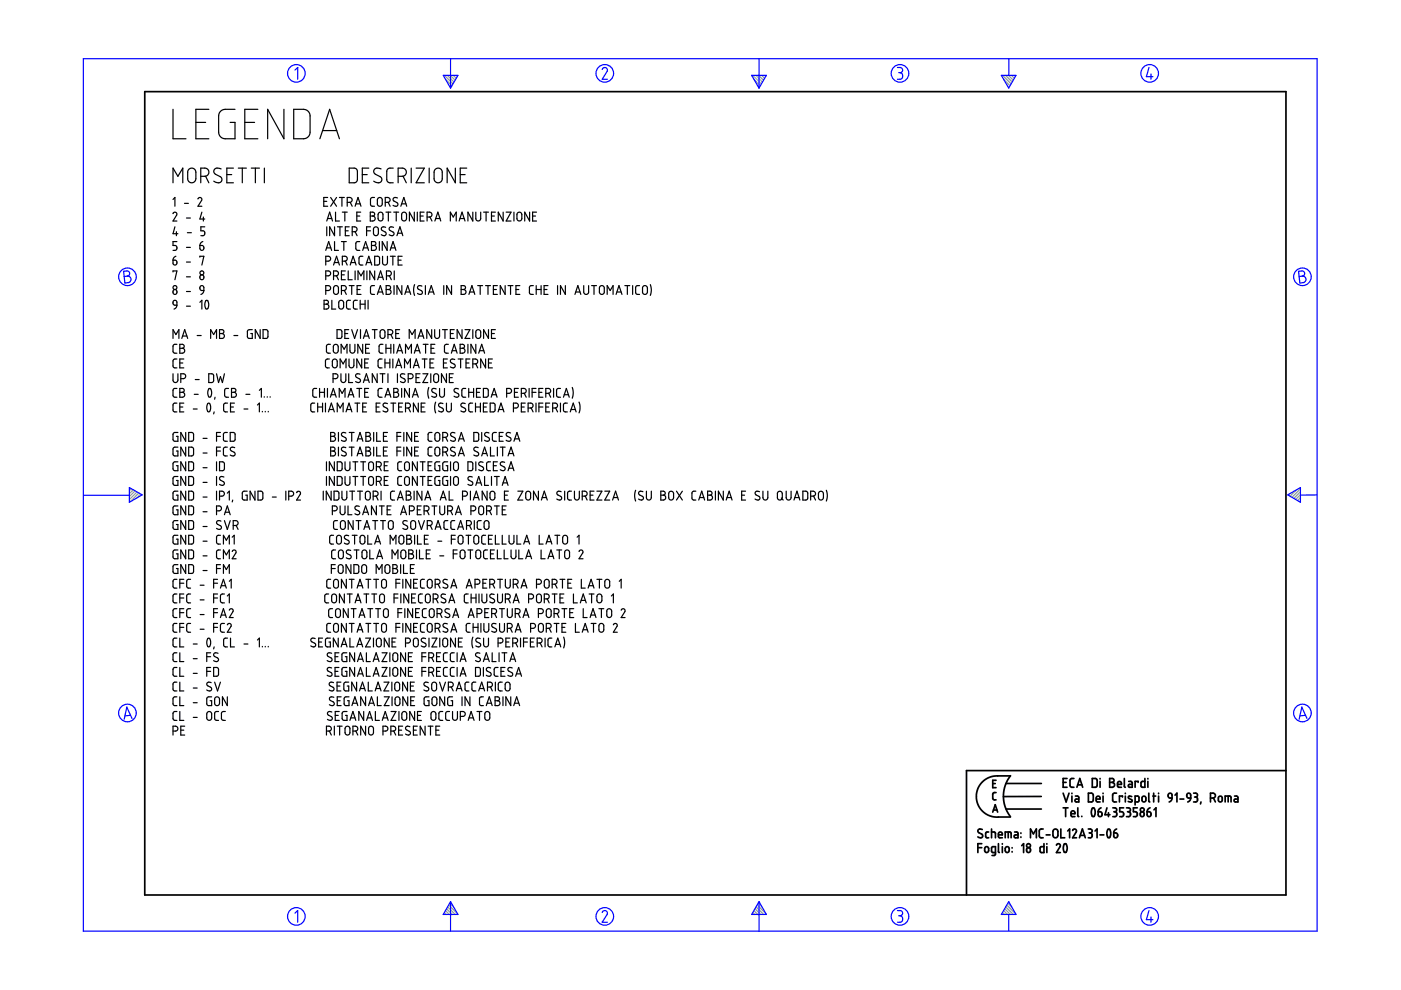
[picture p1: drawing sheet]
<svg xmlns="http://www.w3.org/2000/svg" width="297mm" height="210mm" viewBox="0 0 297 210" stroke-linecap="round" stroke-linejoin="round" font-family="sans-serif">
<g fill="none" stroke="#6c9" stroke-width=".25">
<path d="M94.2 16l1.8 1.8M94.5 16.8l1.3 1.4M94.8 16l1.5 1.4M95.3 18.3l.3 .3M95.5 16l1 1M96.1 16l.6 .6M96.7 16l.3 .2M159.6 16l1.8 1.8M159.9 16.8l1.3 1.4M160.3 16l1.4 1.4M160.7 18.3l.3 .3M160.9 16l1 1"/>
<path d="M161.5 16l.6 .6M162.1 16l.2 .2M212.6 16l1.8 1.8M212.8 16.8l1.3 1.4M213.2 16l1.4 1.4M213.7 18.3l.2 .3M213.8 16l1 1M214.4 16l.7 .6M215.1 16l.2 .2M27.5 103.4h-.1M27.9 103.6l-.5 .4M28.3 103.8l-.9 .9"/>
<path d="M28.7 104.1l-1.3 1.2M29 104.3l-1.6 1.6M29.4 104.5l-1.8 1.9M29.8 104.8l-.8 .8M273.4 104.7l-.3 .3M274.9 103.9l-1.4 1.3M275.7 103.6l-1.8 1.9M275.7 106.1l-.2 .3M275.7 105.5l-.6 .6M275.7 104.9l-1 1M275.7 104.2l-1.4 1.5M94 193.8v.1"/>
<path d="M94.2 193.5l.4 .4M94.4 193.1l.9 .8M94.7 192.7l1.2 1.2M94.9 192.3l1.6 1.6M95.1 191.9l1.9 1.9M95.4 191.5l.8 .8M159.4 193.8v.1M159.6 193.5l.4 .4M159.9 193.1l.8 .8M160.1 192.7l1.2 1.2M160.3 192.3l1.6 1.6M160.5 191.9l1.9 1.9"/>
<path d="M160.8 191.5l.8 .8M212.3 193.8v.1M212.6 193.5l.4 .4M212.8 193.1l.8 .8M213 192.7l1.2 1.2M213.2 192.3l1.6 1.6M213.5 191.9l1.8 1.9M213.7 191.5l.8 .8"/>
</g>
<g fill="none" stroke="#00f" stroke-width=".25">
<path d="M17.7 12.4h261.6v185h-261.6zM62.5 14.9l.6-.6v2.5M94 16h3.1l-1.6 2.7zM95.5 12.4v6.3M127.7 14.7l.5-.4 .5 .3v.5l-1 1.7h1.1M159.4 16h3.1l-1.6 2.7zM160.9 12.4v6.3M190.3 14.3h.7l.3 .3v.6l-.5 .2M190.5 15.4h.3M190.8 15.4l.5 .3v.7l-.3 .4h-.7M212.3 16h3.1l-1.5 2.7zM213.9 12.5v3.5"/>
<path d="M243.6 14.3l-.5 2h1.4M244 15.7v1.1M26.2 57.5l.9-.1 .3 .3 .1 .5-.5 .3 .5 .2 .3 .4-.1 .3-.3 .5-.9 .1zM27 58.5l-.7 .1M275.3 57.5l.9-.1 .3 .3 .1 .5-.5 .3 .5 .2 .3 .4-.1 .4-.2 .3-1 .2zM276.1 58.5l-.7 .1M17.8 105h9.6M27.4 103.4l2.7 1.5-2.7 1.6zM273 104.9l2.7-1.5v3.1zM279.3 104.9l-3.6 .1M27.7 151.7l-1.2 .1M28 152.3l-1.1-2.4-.6 2.6"/>
<path d="M276.8 151.7l-1.2 .1M277.1 152.3l-1.1-2.4-.6 2.6M62.5 193.6l.6-.5v2.4M95.5 191.2v6.2M95.5 191.2l1.6 2.7h-3.1zM127.7 193.5l.1-.3 .5-.1 .5 .4-.1 .4-1 1.6h1.1M160.9 191.2v6.2M160.9 191.2l1.6 2.7h-3.1zM190.3 193.1h.6l.4 .2v.5l-.5 .4M190.5 194.2h.3M190.8 194.2l.5 .3v.7l-.4 .3h-.6M213.9 191.2l1.5 2.7h-3.1z"/>
<path d="M213.9 193.9v3.5M243.6 193.1l-.5 1.9h1.4M244 194.4v1.1"/>
<circle cx="62.8" cy="15.6" r="1.87"/>
<circle cx="128.2" cy="15.6" r="1.87"/>
<circle cx="190.8" cy="15.6" r="1.87"/>
<circle cx="243.8" cy="15.6" r="1.87"/>
<circle cx="27" cy="58.7" r="1.87"/>
<circle cx="276.1" cy="58.7" r="1.87"/>
<circle cx="27" cy="151.2" r="1.87"/>
<circle cx="276.1" cy="151.2" r="1.87"/>
<circle cx="62.8" cy="194.3" r="1.87"/>
<circle cx="128.2" cy="194.3" r="1.87"/>
<circle cx="190.8" cy="194.3" r="1.87"/>
<circle cx="243.8" cy="194.3" r="1.87"/>
</g>
<g fill="none" stroke="#000" stroke-width=".36">
<path d="M30.7 19.4h241.9v170.4h-241.9zM207.3 179.7h.9M208.2 178.9h-.9v1.9M208.3 175.9l-.7-.1-.3 .5 1 .7v.4l-.2 .2-.8-.2M208.9 179.6l.4-.1 .3 .3v.7l-.3 .2h-.3l-.2-.2zM209.6 176.4h-.4l-.2 .3v.8l.2 .1h.4M210.2 176.4l.8 .1 .1 1.1M210.2 175.8v1.8M210.5 166.1h.5M210.5 172.2l.5-1.6 .5 1.6M210.6 171.7h.8M211.2 168h-.4l-.3 .3v1.1l.7 .2"/>
<path d="M211.2 165.4h-.7v1.6h.7M211.7 177h.8l-.1-.5-.4-.1-.2 .2-.1 .8 .2 .2h.6M211.7 178.9v1.7l.2 .2M212.5 178.9v.1M212.5 179.5v1.3M213.1 177.6v-1.2h1.1l.2 .2v1M213.3 179.6l.4-.1 .3 .3v.7l-.3 .2h-.3l-.3-.2zM213.3 166.1h7.5M213.3 171.5h7.5M213.8 176.4v1.2M214.2 164.5h-3.5l-.9 .3-.9 .5-.7 .6-.7 .9-.4 1-.1 1.1 .1 1.1 .4 .9 .7 1 .8 .6 .8 .5 .9 .2h3.5M214.2 164.5l-1 1.7-.5 2.2 .1 1.3 .3 1.3 1.1 2.1"/>
<path d="M214.6 179.7v.1M215.1 176.4h.5l.2 .3v.9h-.5a.31 .31 0 0 1-.3-.3 .31 .31 0 0 1 .3-.3h.5M216.5 176.6v.1M216.5 177.4v.1M216.6 179.3l.4-.4v1.9M217.7 179.9l.3-.2 .4 .2 .1 .5-.1 .2-.4 .2-.3-.2zM218.5 177.6v-1.8l.6 1 .6-1v1.8M220.8 168.9h-8.1M221.2 175.8h-.6l-.3 .3 .1 1.3 .2 .2h.6M221.3 178.9v1.9l-.6-.1-.2-.2v-.8l.2-.2h.6M221.8 177h.8M222 178.9v.1"/>
<path d="M222 179.5v1.3M223.4 176l.4-.2 .4 .2 .1 1.1-.3 .5h-.4l-.3-.3-.1-1zM224 179.2l.4-.3 .4 .2v.3l-.8 1.4h.8M224.9 175.8v1.8h.8M225.4 165.9h.6M225.4 168.2l.6 1.8 .7-1.8M225.4 171.3h1M225.6 179a.56 .56 0 0 1 .7 .7l-.1 .7a.36 .36 0 0 1-.5 .3 .36 .36 0 0 1-.2-.5l-.1-.6zM225.9 171.3v1.8M226.2 165.1h-.8v1.8h.8M226.4 176.2l.4-.4v1.8M227.1 172.5h.8l-.1-.5-.4-.1-.3 .2v.8l.2 .2h.6"/>
<path d="M227.3 168.2v.1M227.3 168.8v1.2M227.4 176.1a.4 .4 0 0 1 .3-.3 .4 .4 0 0 1 .5 .2v.3l-.8 1.3h.8M227.7 165.1h-.6l-.2 .3v1.4l.3 .1h.5M228 168.8h.5l.2 .2v1h-.5a.31 .31 0 0 1-.3-.3 .31 .31 0 0 1 .3-.3h.5M228.3 166.9l.6-1.8 .7 1.8M228.5 166.4h.9M228.5 171.3v1.7l.2 .1M228.9 177.6l.6-1.8 .6 1.8M229 177.1h.9M229.4 173.1h.1M230.7 175.8h.6l.2 .2v.4l-.4 .2"/>
<path d="M230.8 168.2h.7l.3 .3v1.2l-.3 .3h-.7zM230.9 176.6h.2M231.1 176.6l.4 .2v.6l-.2 .2h-.6M231.6 165.1h.7l.3 .2v1.3l-.2 .3h-.8zM231.6 171.4a.53 .53 0 0 1 .5 .2 .53 .53 0 0 1 .1 .5l-.1 .7a.34 .34 0 0 1-.4 .3 .34 .34 0 0 1-.3-.4v-.6zM232.2 176.2l.4-.4v1.8M232.4 169.4h.8v-.3l-.2-.3-.5 .1-.1 .9 .2 .2h.6M232.8 172.1h.6l.2 .2 .1 .5-.2 .3h-.3l-.3-.1zM233.2 177h.8M233.2 165.1v.1M233.2 165.7v1.2M233.4 171.3l-.4 .3-.2 .5"/>
<path d="M233.9 168.2v.1M233.9 168.8v1.2M234.7 171.3l-.4 1.4h1M234.9 175.9a.53 .53 0 0 1 .5 .1 .53 .53 0 0 1 .1 .6l-.1 .7a.35 .35 0 0 1-.4 .3 .35 .35 0 0 1-.3-.5v-.6zM235 172.3v.8M235.3 165.1h.6l.3 .3-.1 .4-.3 .1 .4 .1 .1 .3-.1 .4-.3 .2h-.6zM235.3 165.9h.5M235.9 171.3h.7l.1 .2 .1 .3-.4 .3M236.1 176.6l.8 .1 .1 .5-.2 .3-.4 .1-.2-.1zM236.2 172.1h.2M236.4 172.1l.3 .2 .1 .5-.3 .3h-.6M236.7 168.2h-.5l-.3 .3v1.3l.3 .2h.5"/>
<path d="M236.7 175.8l-.4 .2-.2 .6M236.9 166.3h.9l-.2-.5-.3-.1-.3 .1-.1 .9 .2 .2h.7M238 169v-.2h-.7v1.2M238.2 171.3h-.8v.8h.6l.2 .4-.1 .6h-.7M238.4 165.1v1.7l.2 .1M238.6 168.2v.1M238.6 168.8v1.2M238.8 171.3h.5l.3 .2v.4l-.3 .2M239.1 172.1h.2M239.3 172.1l.4 .3-.1 .5-.2 .2h-.6M239.3 165.7h.5l.3 .2v1h-.6a.31 .31 0 0 1-.3-.3 .31 .31 0 0 1 .3-.3h.6M239.9 168.9l-.2-.1a.29 .29 0 0 0-.4 .1 .29 .29 0 0 0 .1 .4l.5 .2a.33 .33 0 0 1 0 .5 .33 .33 0 0 1-.5 0l-.2-.1"/>
<path d="M240.7 170l.7-.1 .1-.9-.2-.2h-.6v1.9M241.1 171.3h-.8v.8h.6l.2 .3-.1 .7h-.7M241.3 165.9v-.2h-.6v1.2M241.9 172.3l.2-.2 .4 .2 .1 .5-.1 .2-.4 .1-.2-.1zM242.2 169l.2-.2 .4 .1 .2 .8-.2 .2-.4 .1-.3-.2zM242.7 165.1v1.8h-.6l-.2-.2 .1-.9 .2-.1h.5M243.2 172.1l.7 .2v.7l-.4 .1-.2-.1zM243.4 165.1v.1M243.4 165.7v1.2M243.6 168.2v1.6l.2 .2M243.8 171.3l-.4 .3-.2 .5M244.4 168.8h.6"/>
<path d="M244.6 168.2v1.8M244.7 171.7l.4-.4v1.8M245.6 168.2v.1M245.6 168.8v1.2M247.7 168.4l.3-.2 .4 .1 .1 .9-.7-.1zM248.5 169.2l-.2 .5-.4 .3M249.1 168.6l.4-.4v1.8M250.2 169.4h.8M251.7 168.3l.3-.1 .3 .1 .2 .9h-.6l-.2-.2zM252.5 169.2l-.2 .5-.5 .3M253.1 168.2l.7 .1 .1 .4-.4 .3M253.3 169h.2"/>
<path d="M253.5 169l.4 .2v.5l-.2 .3h-.6M254.6 170l-.1 .5M256.6 169.2l.9-.1 .2-.3-.1-.4-.4-.2h-.6v1.8M257.3 169.2l.4 .8M258.4 169l.2-.2 .4 .1 .1 .8-.1 .2-.4 .1-.3-.2zM259.8 170v-1.2l1.1 .1 .1 1.1M260.4 168.8v1.2M261.7 168.8h.6l.2 .3v.9h-.6a.31 .31 0 0 1-.3-.3 .31 .31 0 0 1 .3-.3h.6M272.6 163.4h-67.7v26.4M211.1 180.8h-.6l-.3-.2 .1-1 .8-.1-.1 1.7-.2 .2h-.5M214.6 180.6v.1"/>
<circle cx="218.1" cy="179.3" r=".42"/>
<circle cx="242.2" cy="171.7" r=".42"/>
</g>
<g fill="none" stroke="#000" stroke-width=".25">
<path d="M36.7 23.2v6.2h2.7M36.7 38.8v-3.2l1 1.8 1.1-1.8v3.2M40.1 35.9l.4-.3 .5 .1 .5 .6v1.8l-.2 .4-.4 .2h-.5l-.6-.5v-1.8zM41.5 26h2.1M42.6 37.4h1l.5-.3 .2-.8-.3-.5-.4-.2h-1v3.2M43.6 37.4l.7 1.4M44.3 23.2h-2.8v6.2h2.8M46.9 35.8l-1.1-.1-.3 .2-.2 .5 .3 .5 1.3 .7 .2 .4-.2 .5-.3 .2-.4 .1-.9-.4M48.1 37h1M49.5 35.6h-1.4v3.2h1.4M49.8 23.2h-2.4l-.5 .2-.4 .5-.1 .6v3.8l.2 .5 .5 .5 .5 .1h2.2v-3.4h-1M50.5 35.6h1.7"/>
<path d="M51.4 35.6v3.2M51.9 26h2.1M53.3 35.6h1.7M54.1 35.6v3.2M54.7 23.2h-2.8v6.2h2.8M56 35.6v3.2M60.2 23.2v6.2l-3.5-6.2v6.2M62.3 23.2l2.5 .1 .4 .2 .4 .5 .1 4.3-.3 .6-.5 .4-2.6 .1zM67.8 29.4l2.1-6.2 2.1 6.2M68.4 27.7h3M74 35.6l1.3 .1 .4 .4 .1 2.2-.5 .4-1.3 .1zM76.8 37h1.1"/>
<path d="M78.2 35.6h-1.4v3.2h1.4M80.8 35.8l-1.1-.1-.3 .2-.2 .5 .3 .5 1.3 .8 .2 .3-.1 .4-.6 .4-1.1-.4M83.4 35.6l-.9 .1-.3 .2-.2 .4 .1 2.1 .5 .4h.8M84.4 37.4h1l.6-.3 .1-.7-.2-.6-.5-.2h-1v3.2M85.4 37.4l.7 1.4M87.2 35.6v3.2M88.2 35.6h1.8l-1.8 3.2h1.8M91 35.6v3.2M92.2 36l.4-.3 .4-.1 .5 .2 .2 .4v1.9l-.5 .6h-.6l-.5-.5-.1-1.8zM96.5 35.6v3.2l-1.7-3.2v3.2M97.6 37h1M99 35.6h-1.4v3.2h1.4"/>
<path d="M36.7 45.3l.3-.3 .4 .2 .1 .3-.8 1.4h.8M36.7 55.2l.7 .1 .1 .6-.1 .2-.4 .1-.3-.2zM36.7 57.7v-.3h.8l-.4 1.9M36.7 42.3l.4-.4v1.8M37.1 48.1l-.4 1.5h1M37.3 54.3l-.4 .3-.2 .6M37.4 49.1v.9M37.5 51.2h-.8v.8h.5l.3 .4-.1 .6-.7 .1M39.1 43.1h.8M39.5 46.2h.9M39.5 52.5h.9M39.5 55.6h.9"/>
<path d="M39.5 58.7h.9M39.7 49.3h.9M42 42.2l.3-.3 .5 .2v.3l-.8 1.3h.8M42.4 52h.5l.2 .2 .1 .5-.2 .3-.3 .1-.2-.2zM42.4 54.5v-.2h.8l-.4 1.9M42.5 58.4l.4-.1 .2 .1 .1 .5-.2 .3-.3 .1-.2-.2zM42.8 45l-.4 1.4h1M43 51.2l-.4 .3-.2 .5M43.1 46v.9M43.4 48.1h-.8v.8h.5l.3 .3-.1 .7-.7 .1M68.6 42.7h.7M69.1 55.4h.5l.4-.3 .1-.3-.2-.4-.8-.1v1.9"/>
<path d="M69.1 58.5h.5l.4-.2 .1-.4-.2-.3-.8-.2v1.9M69.1 53.1l.6-1.9 .6 1.9M69.2 52.6h.9M69.3 46.9l.6-1.9 .6 1.9M69.3 48.1v1.9M69.4 46.3h.9M69.5 41.9h-.9v1.8h.9M70.1 41.9l1.3 1.8M70.7 58.5l.9-.1 .2-.3-.1-.4-.3-.3h-.7v1.9M70.7 56.2l.7-1.9 .6 1.9M70.9 55.7h.9M70.9 48.1v1.9l-1-1.9v1.9"/>
<path d="M70.9 51.2v1.9h.9M71.1 45v1.9h.9M71.3 58.5l.5 .8M71.4 41.9l-1.3 1.8M71.5 48.1h1.1M72 41.9h1M72.1 48.1v1.9M72.4 51.2h1M72.4 58.3h.6M72.5 41.9v1.8M72.6 55.4l.8-.1 .2-.3-.1-.5-.3-.2h-.6v1.9M72.6 45h1"/>
<path d="M72.9 51.2v1.9M73.1 45v1.9M73.2 48.9h.6M73.2 55.4l.4 .8M73.2 57.4h-.8v1.9h.8M73.6 42.9l.9-.1 .2-.4-.1-.3-.4-.2h-.6v1.8M73.8 57.4v1.9h.9M74 48.1h-.8v1.9h.8M74.3 42.9l.4 .8M74.3 56.2l.6-1.9 .6 1.9M74.4 55.7h.9M74.7 49.1l.9-.1 .1-.4-.1-.3-.3-.2h-.6v1.9"/>
<path d="M75.3 43.7l.6-1.8 .6 1.8M75.3 49.1l.4 .9M75.3 57.4v1.9M75.5 43.2h.9M75.6 45.8h.7M75.9 59.3v-1.9l.6 1.1 .7-1.1v1.9M76.3 51.2h-.6l-.3 .4 .1 1.3 .2 .2h.6M76.5 45h-.9v1.9h.9M76.9 53.1l.6-1.9 .6 1.9M76.9 54.3l-.5 .1-.3 .3 .1 1.3 .7 .2M77.1 52.6h.9M77.6 56.2l.6-1.9 .6 1.9"/>
<path d="M77.7 48.9h.8M77.7 55.7h1M77.8 57.4v1.9M78.5 45h.6l.3 .3v.4l-.4 .1 .3 .1 .2 .4v.3l-.3 .2-.7 .1zM78.5 45.8h.5M78.5 48.1h-.8v1.9M78.8 51.2h.6l.3 .3-.1 .4-.3 .1 .3 .1 .2 .4v.2l-.3 .3-.7 .1zM78.8 52h.5M79.4 48.2l.4-.1 .4 .4v1l-.3 .5-.5-.1-.2-.3v-1.1zM79.4 41.9h-.6l-.3 .4 .1 1.2 .3 .2h.5M79.4 54.3h.8l.3 .3v1.3l-.3 .3h-.8zM79.4 57.4v1.9l-1-1.9v1.9"/>
<path d="M80.1 59.3l.6-1.9 .6 1.9M80.2 42l.4-.1 .4 .3v1.1l-.3 .4h-.3l-.4-.3v-1.1zM80.2 58.8h.9M80.3 45.2l.4-.2 .5 .3v1.1l-.3 .4h-.3l-.4-.3v-1zM80.4 51.2v1.9M81.1 54.3v1.5l.5 .4 .4-.2 .1-.2v-1.5M81.7 42.9l.8-.1 .2-.4-.1-.3-.3-.2h-.6v1.8M81.8 48.2l-.7-.1-.3 .4 .2 .3 .8 .5v.4l-.3 .3-.7-.2M81.8 45h1.1M81.9 58.5h.6l.4-.2 .1-.4-.2-.3-.9-.2v1.9M82.1 51.2v1.9l-1.1-1.9v1.9M82.3 42.9l.4 .8"/>
<path d="M82.3 45v1.9M82.5 58.5l.5 .8M82.7 53.1l.6-1.9 .6 1.9M82.8 54.3h1M82.9 52.6h.9M83.3 54.3v1.9M83.4 48.2l-.6-.1-.3 .5 1 .7v.4l-.3 .3-.7-.2M83.5 45h1M83.6 57.4v1.9M84 45v1.9M84.2 50l.6-1.9 .6 1.9M84.3 42l-.7-.1-.3 .5 .2 .2 .8 .5v.5l-.5 .1-.5-.2"/>
<path d="M84.3 49.4h.9M84.4 55.2h.6M85 43.7l.6-1.8 .6 1.8M85.2 43.2h.9M85.3 54.3h-.9v1.9h.9M85.3 45.1l.6-.1 .3 .3v1.1l-.3 .4h-.4l-.3-.3v-1.1zM87.8 45v1.9l-1-1.9v1.9M88.5 45v1.9M89.1 45.8h.6M89.9 45h-.8v1.9h.8M90.6 46l.8-.1 .2-.3-.2-.5-.8-.1v1.9M91.2 46l.4 .9"/>
<path d="M92.2 46.9l.6-1.9 .7 1.9M92.4 46.3h.9M95.5 46.9v-1.9l.6 1 .6-1v1.9M97.3 46.9l.7-1.9 .6 1.9M97.5 46.3h.9M100.2 45v1.9l-1-1.9v1.9M100.9 45v1.5l.1 .2 .4 .2 .5-.4v-1.5M102.5 45h1.1M103.1 45v1.9M104.2 45.8h.6M105 45h-.8v1.9h.8M106.7 45v1.9l-1.1-1.9v1.9"/>
<path d="M107.3 45h1.1l-1.1 1.9h1.1M109 45v1.9M109.7 45.2l.5-.2 .4 .3v1.1l-.3 .4h-.4l-.3-.3zM112.3 45v1.9l-1-1.9v1.9M112.9 45.8h.6M113.7 45h-.8v1.9h.8M36.7 79.2v1.5l.4 .4 .4-.1 .2-.3v-1.5M36.7 71.8v-1.9l.6 1 .6-1v1.9M36.8 61.5l.2-.1 .4 .1 .1 .6-.1 .2-.4 .1-.3-.1zM36.8 63.8l.2-.1 .4 .1 .1 .9-.8-.2zM37.5 64.7l-.2 .5-.4 .3M37.5 73h-.5l-.3 .3v1.4l.2 .1 .6 .1"/>
<path d="M37.5 76.1h-.5l-.3 .3v1.4l.3 .2h.5M38.1 73h.7l.3 .3-.1 .3-.3 .3 .3 .1 .2 .3v.2l-.3 .3-.8 .1zM38.1 73.9h.6M38.1 77h.7M38.5 71.8l.7-1.9 .6 1.9M38.7 71.2h.9M39 76.1h-.9v1.9h.9M39.5 61.8h.9M39.5 64.9h.9M41.8 71.1h.9M42.4 64.1l.4-.4v1.8M42.5 60.7l.4-.1 .2 .1 .1 .9-.7-.2-.1-.5z"/>
<path d="M43.2 61.6l-.2 .6-.4 .2M43.6 63.8a.56 .56 0 0 1 .7 .7l-.2 .8a.35 .35 0 0 1-.5 .2 .35 .35 0 0 1-.1-.5l-.1-.7zM44.3 79.2h.7l.3 .3v1.3l-.3 .3h-.7zM44.7 71.8v-1.9l.6 1 .6-1v1.9M45.9 79.2l.4 1.9 .4-1.2 .5 1.2 .4-1.9M46.5 69.9h.7l.2 .2v.5l-.3 .1 .3 .1 .2 .4-.3 .5-.8 .1zM46.5 70.7h.6M49.6 71.1h.8M53.5 69.9h-.8l-.2 .3v1.2l.1 .3 .9 .1v-1.1h-.3M55.2 69.9v1.9l-1.1-1.9v1.9M55.8 69.9h.7l.3 .2v1.3l-.3 .4h-.7zM68.7 63.7h.7l.2 .2v.4l-.4 .2 .4 .2 .1 .3-.1 .4-.3 .1h-.6z"/>
<path d="M68.7 64.5h.5M69.1 61.6l.8-.1 .2-.4-.1-.4-.3-.1h-.6v1.8M69.8 76.1h-.5l-.3 .4 .1 1.3 .2 .2h.5M70 73h-.5l-.3 .4 .1 1.3 .1 .1 .6 .1M70.4 63.7v1.8h.8M70.6 76.2l.5-.1 .4 .4v1l-.4 .5-.4-.1-.2-.3v-1.1zM70.8 73.1h.6l.3 .4v1l-.5 .4-.4-.2-.1-.2v-1.1zM70.9 60.7l.5-.1 .4 .4v1l-.4 .4-.5-.1-.2-.2v-1.1zM71.5 69.9h.7l.3 .3v1.2l-.3 .4h-.7zM71.9 63.9l.5-.2 .4 .3 .1 1.1-.4 .4-.5-.1-.2-.2zM72.1 78v-1.9l.6 1.1 .7-1.1v1.9M72.3 79.2v1.5l.4 .4 .4-.1 .2-.3v-1.5"/>
<path d="M72.3 74.9v-1.9l.7 1 .6-1v1.9M72.4 61.6l.9-.1 .1-.4-.1-.4-.3-.1h-.6v1.8M73 61.6l.4 .8M73.1 70.7h.6M73.9 69.9h-.8v1.9h.8M73.9 79.2v1.9h.9M74 76.1v1.5l.5 .4 .3-.1 .2-.3v-1.5M74 60.6h1.1M74.2 73v1.6l.5 .3 .5-.4v-1.5M74.3 63.7h-.6l-.2 .3v1.3l.3 .2h.5M74.6 60.6v1.8M74.6 69.9l.6 1.9 .6-1.9"/>
<path d="M75.7 61.4h.6M75.8 63.7h-.6l-.3 .3 .1 1.4 .2 .1h.6M76.3 79.3l-.6-.1-.3 .5 .1 .2 .8 .5 .1 .5-.3 .2-.7-.2M76.4 64.5h1M76.4 63.7v1.8M76.4 69.9v1.9M76.5 60.6h-.8v1.8h.8M76.7 76.1v1.9l-1.1-1.9v1.9M76.9 73v1.9l-1-1.9v1.9M77 71.8l.7-1.9 .6 1.9M77.2 71.2h.9M77.3 77h.6"/>
<path d="M77.4 63.7v1.8M77.5 73.9h.6M78 63.7v1.8M78.1 76.1h-.8v1.9h.8M78.4 73h-.9v1.9h.9M78.9 69.9h1.1M79.4 60.6h-.6l-.3 .4 .1 1.3 .3 .1h.5M79.4 69.9v1.9M80 79.2v1.9l-1.1-1.9v1.9M80 62.4l.6-1.8 .7 1.8M80.2 61.9h.9M80.6 79.2h1"/>
<path d="M80.6 70.1l.6-.2 .4 .4v1.1l-.3 .3-.3 .1-.4-.4zM81 76.1h-.5l-.3 .4v1.3l.2 .2h.6M81.1 79.2v1.9M81.2 73h-.5l-.3 .4v1.3l.2 .1 .6 .1M81.6 76.1v1.9M81.6 77h1.1M81.8 73.9h1.1M81.8 73v1.9M81.9 60.6h.6l.3 .3v.3l-.4 .2 .3 .1 .2 .3-.1 .4-.2 .2h-.7zM81.9 61.4h.5M82.3 70.9l.8-.1 .2-.4-.1-.3-.4-.2h-.5v1.9M82.3 79.2v1.9"/>
<path d="M82.7 76.1v1.9M82.9 70.9l.4 .9M82.9 73v1.9M83.3 76.1v1.9M83.5 73v1.9M83.5 60.6v1.8M83.9 70.7h.6M83.9 78l.6-1.9 .7 1.9M84.1 77.5h.9M84.1 74.9l.6-1.9 .7 1.9M84.3 79.2v1.9M84.3 74.4h.9"/>
<path d="M84.7 69.9h-.8v1.9h.8M85.2 60.6v1.8l-1-1.8v1.8M85.8 78v-1.9l.6 1.1 .6-1.1v1.9M85.8 79.3l-.6-.1-.3 .2v.4l.9 .6 .1 .5-.3 .2-.7-.2M85.8 62.4l.6-1.8 .7 1.8M86 74.9v-1.9l.6 1 .6-1v1.9M86 61.9h.9M86.8 71.8v-1.9l.6 1 .6-1v1.9M87.7 78l.6-1.9 .6 1.9M87.8 77.5h.9M87.8 74.9l.7-1.9 .6 1.9M87.9 60.3l-.2 1 .2 1.3"/>
<path d="M88 74.4h.9M88.6 71.8l.7-1.9 .6 1.9M88.8 71.2h.9M89 79.2h-.8v1.9h.8M89.5 60.7l-.7-.1-.3 .4 .2 .3 .8 .4v.5l-.5 .2-.5-.2M89.5 76.1h1.1M89.7 79.2h1l-1 1.9h1M89.7 73h1.1M90 76.1v1.9M90.2 60.6v1.8M90.2 73v1.9M90.8 62.4l.6-1.8 .7 1.8"/>
<path d="M91 61.9h.9M91.2 77h.6M91.3 79.2v1.9M91.4 73.9h.6M91.5 69.9v1.9l-1-1.9v1.9M92 76.1h-.8v1.9h.8M92 79.5l.6-.3 .4 .4v1.1l-.4 .4h-.4l-.2-.3zM92.2 69.9v1.4l.3 .5 .4-.1 .3-.3v-1.5M92.2 73h-.8v1.9h.8M93.8 69.9h1M94 77h.7M94.1 60.6v1.8"/>
<path d="M94.3 69.9v1.9M94.7 79.2v1.9l-1.1-1.9v1.9M94.8 76.1h-.8v1.9h.8M95.1 73h-.6l-.3 .4 .1 1.3 .2 .1 .6 .1M95.5 70.7h.6M95.7 74.9l.6-1.9 .6 1.9M95.7 60.6v1.8l-1-1.8v1.8M95.9 74.4h.9M96.1 79.2h-.8v1.9h.8M96.3 69.9h-.8v1.9h.8M96.4 76.2l-.6-.1-.3 .5 .9 .7 .1 .5-.4 .2-.6-.2M97.1 76.1h1.1"/>
<path d="M97.6 73h.6l.3 .3-.1 .4-.3 .2 .3 .1 .2 .3-.1 .4-.2 .1-.7 .1zM97.6 73.9h.5M97.7 76.1v1.9M97.8 60.6h.6l.3 .3-.1 .3-.3 .2h.3l.2 .3-.1 .5-.3 .2h-.6zM97.8 61.4h.5M98 69.9v1.9l-1.1-1.9v1.9M98.6 69.9h1l-1 1.9h1M98.8 77h.6M99.2 73v1.9M99.4 62.4l.7-1.8 .6 1.8M99.6 61.9h.9M99.6 76.1h-.8v1.9h.8"/>
<path d="M100.2 77.2l1-.2 .1-.2-.1-.5-.3-.2h-.7v1.9M100.2 69.9v1.9M100.9 73v1.9l-1.1-1.9v1.9M100.9 77.2l.4 .8M101 70.1l.5-.2 .4 .4v1l-.3 .4h-.4l-.3-.3zM101.3 60.6h1M101.5 74.9l.6-1.9 .6 1.9M101.7 74.4h.9M101.8 60.6v1.8M103 76.1v1.9l-1.1-1.9v1.9M103 60.6h1M103.5 60.6v1.8"/>
<path d="M103.6 69.9v1.9l-1.1-1.9v1.9M103.6 77h.6M104.2 70.7h.6M104.4 76.1h-.8v1.9h.8M104.6 61.4h.6M105 69.9h-.8v1.9h.8M105.5 60.6h-.9v1.8h.9M107.1 60.6v1.8l-1-1.8v1.8M107.7 60.6h1.1M108.2 60.6v1.8M109.4 61.4h.6M110.2 60.6h-.8v1.8h.8"/>
<path d="M113.1 60.6h-.6l-.3 .3 .1 1.4 .3 .1h.5M113.7 61.4h1M113.7 60.6v1.8M114.7 60.6v1.8M115.4 61.4h.6M116.2 60.6h-.8v1.8h.8M118.2 60.6v1.8M119.9 60.6v1.8l-1.1-1.8v1.8M121.9 62.4l.6-1.8 .6 1.8M122.1 61.9h.9M123.8 60.6v1.4l.4 .4h.3l.3-.4v-1.4M125.4 60.6h1.1"/>
<path d="M125.9 60.6v1.8M127.2 60.8l.5-.2 .4 .3v1.1l-.4 .4h-.3l-.3-.3zM128.7 62.4v-1.8l.7 1 .6-1v1.8M130.6 62.4l.6-1.8 .7 1.8M130.8 61.9h.9M132.5 60.6h1M133 60.6v1.8M134.1 60.6v1.8M135.6 60.6h-.6l-.2 .3v1.4l.3 .1h.5M136.3 60.8l.5-.2 .4 .3v1.2l-.3 .3-.5-.1-.2-.3zM137.9 60.3l.2 1-.2 1.3M37.5 82.4h-.6l-.2 .3v1.4l.8 .1"/>
<path d="M37.5 85.5h-.6l-.2 .3v1.4l.8 .1M37.7 91.7h-.7l-.3 .3v1.2l.3 .4h.7v-1.1h-.3M37.7 94.8h-.7l-.3 .3v1.3l.2 .2 .8 .1v-1.1h-.3M37.7 97.9h-.7l-.3 .3v1.3l.2 .2 .8 .1v-1.1h-.3M38.1 82.4h.7l.3 .3-.1 .3-.3 .2 .2 .1 .3 .3-.1 .3-.3 .3h-.7zM38.1 83.2h.6M38.1 86.3h.7M38.3 80.3l.9-.1 .2-.3-.1-.4-.3-.3h-.7v1.9M39 85.5h-.9v1.8h.9M39.4 91.7v1.9l-1.1-1.9v1.9M39.4 94.8v1.9l-1.1-1.9v1.9M39.4 97.9v1.9l-1.1-1.9v1.9"/>
<path d="M40 91.7h.8l.2 .3v1.2l-.2 .3-.8 .1zM40 94.8h.8l.2 .3v1.2l-.2 .3-.8 .1zM40 97.9h.8l.2 .3v1.2l-.3 .4h-.7zM41 86.7h.8M41.2 83.6h.8M41.4 80.5h.8M43.1 92.9h.8M43.1 96.1h.8M43.1 99.2h.8M44 85.6a.55 .55 0 0 1 .7 .7l-.2 .8a.34 .34 0 0 1-.4 .2 .34 .34 0 0 1-.2-.5l-.1-.5zM44.3 82.4a.55 .55 0 0 1 .6 .8l-.2 .7a.33 .33 0 0 1-.4 .3 .33 .33 0 0 1-.2-.5l-.1-.6zM45.4 87.3l-.1 .5"/>
<path d="M45.6 84.2l-.1 .4M45.9 97.9v1.9M45.9 92.5h.8M45.9 95.6h.8M46.5 97.9h.8l.3 .3v1.2l-.3 .4h-.8zM46.7 91.7h-.8v1.9M46.7 94.8h-.8v1.9M48.2 91.7h-.5l-.3 .3v1.4l.3 .2h.5M48.2 94.8h-.5l-.3 .3v1.3l.3 .3h.5M48.2 85.5h-.5l-.3 .3 .1 1.4 .7 .1M48.5 82.4h-.6l-.3 .3 .1 1.4 .8 .1M48.8 91.7h.8l.2 .3v1.2l-.2 .3-.8 .1z"/>
<path d="M48.9 86.3h.6M49.1 82.4h.6l.3 .2-.1 .5-.3 .1 .4 .2 .1 .2v.3l-.3 .3h-.7zM49.1 83.2h.5M49.7 85.5h-.8v1.8h.8M49.8 94.9l-.7-.1-.3 .4 .2 .4 .7 .4 .1 .5-.3 .2-.7-.2M51.7 86.7h.9M52.1 83.6h.9M54.6 85.9l.4-.4v1.8M55 82.8l.4-.4v1.8M55.6 87.2v.1M56 84.1v.1M56.2 87.2v.1"/>
<path d="M56.7 84.1v.1M56.9 87.2v.1M57.3 84.1v.1M66.7 85.5h-.6l-.2 .3 .1 1.4 .7 .1M67.1 82.4h-.5l-.3 .3 .1 1.4 .7 .1M67.4 86.3h1M67.4 85.5v1.8M67.8 83.2h1M67.8 82.4v1.8M68.4 85.5v1.8M68.8 82.4v1.8M69 85.5v1.8"/>
<path d="M69.2 97.9v1.9M69.4 82.4v1.8M69.6 87.3l.7-1.8 .6 1.8M69.8 86.8h.9M70 84.2l.7-1.8 .6 1.8M70.1 91.7h.7l.2 .3v.4l-.4 .1 .4 .2 .1 .4-.4 .5h-.6zM70.1 94.8h.6l.3 .3v.4l-.4 .1 .4 .2 .1 .3-.2 .5-.8 .1zM70.1 92.5h.5M70.1 95.6h.5M70.2 83.7h.9M70.6 80.3l.9-.1 .1-.3v-.4l-.4-.3h-.6v1.9M70.9 97.9v1.9l-1.1-1.9v1.9"/>
<path d="M71.5 97.9h.7l.3 .2v1.3l-.3 .4h-.7zM71.5 87.3v-1.8l.6 1 .6-1v1.8M71.8 91.7v1.9M71.8 94.8v1.9M71.9 84.2v-1.8l.6 1 .7-1v1.8M73.2 97.9v1.6l.5 .3 .5-.3v-1.6M73.3 91.8l-.6-.1-.2 .2-.1 .3 1 .7-.1 .5-.4 .2-.5-.3M73.3 94.9l-.6-.1-.3 .5 1 .7-.1 .5-.4 .2-.5-.2M73.4 87.3l.6-1.8 .6 1.8M73.5 86.8h.9M73.8 84.2l.6-1.8 .6 1.8M74 83.7h.9"/>
<path d="M74 91.7h1.1M74 94.8h1.1M74.6 91.7v1.9M74.6 94.8v1.9M74.8 97.9h1.1M75.2 85.5h1.1M75.3 97.9v1.9M75.6 82.4h1.1M75.7 93.6l.6-1.9 .6 1.9M75.7 96.7l.6-1.9 .6 1.9M75.8 85.5v1.8M75.9 93h.9"/>
<path d="M75.9 96.2h.9M76.2 82.4v1.8M76.5 97.9h1M76.9 86.3h.6M77 97.9v1.9M77 81.1l.7-1.9 .6 1.9M77.2 80.6h.9M77.3 83.2h.6M77.6 91.7h.7l.2 .3-.1 .4-.3 .1 .4 .2 .1 .4-.4 .5h-.6zM77.6 94.8h.6l.3 .3-.1 .4-.3 .1 .4 .2 .1 .3-.3 .5-.7 .1zM77.6 92.5h.5M77.6 95.6h.5"/>
<path d="M77.7 85.5h-.8v1.8h.8M78.1 82.4h-.8v1.8h.8M78.3 98h.6l.3 .3v1l-.3 .5h-.4l-.3-.4-.1-1.1zM79.2 91.7v1.9M79.2 94.8v1.9M79.8 86.3h.6M79.8 99l.9-.2 .1-.3v-.4l-.4-.2h-.6v1.9M79.9 91.7v1.9h.8M79.9 94.8v1.9h.8M80.4 99l.4 .8M80.6 85.5h-.8v1.8h.8M81 82.4h-.6l-.2 .3v1.4l.8 .1"/>
<path d="M81.3 92.5h.6M81.3 95.6h.6M81.5 98.7h.6M81.6 84.2l.7-1.8 .6 1.8M81.8 83.7h.9M82.1 85.6l-.7-.1-.2 .4 .2 .3 .7 .5 .1 .4-.5 .2-.5-.2M82.1 91.7h-.8v1.9h.8M82.1 94.8h-.8v1.9h.8M82.3 97.9h-.8v1.9h.8M82.9 85.5h1M83.4 85.5v1.8M83.5 82.4h.6l.3 .3v.3l-.4 .2 .3 .1 .2 .3v.3l-.3 .3h-.7z"/>
<path d="M83.5 83.2h.5M84.2 92.5h.8M84.2 95.6h.8M84.5 86.3h.7M85 91.7h-.8v1.9M85 94.8h-.8v1.9M85.2 97.9h-.6l-.3 .3v1.3l.3 .3h.6M85.2 82.4v1.8M85.4 85.5h-.9v1.8h.9M85.6 91.7v1.9M85.6 94.8v1.9M85.9 98.1l.6-.1 .3 .3v1.1l-.3 .4h-.4l-.3-.3v-1.1z"/>
<path d="M86 86.5h.6l.3-.2 .1-.4-.2-.3-.8-.1v1.8M86.6 80.3h.5l.4-.2 .1-.4-.2-.4-.8-.1v1.9M86.6 86.5l.4 .8M86.8 82.4v1.8l-1-1.8v1.8M87.3 91.7v1.9l-1.1-1.9v1.9M87.3 94.8v1.9l-1.1-1.9v1.9M87.4 84.2l.7-1.8 .6 1.8M87.6 83.7h.9M87.9 92.5h.6M87.9 95.6h.6M88.2 80.1h.6M88.5 97.9v1.9l-1.1-1.9v1.9"/>
<path d="M88.7 85.5v1.8l-1-1.8v1.8M88.7 91.7h-.8v1.9h.8M88.7 94.8h-.8v1.9h.8M89.1 97.9h1M89.3 86.3h.6M89.6 97.9v1.9M90.1 85.5h-.8v1.8h.8M90.8 98.7h.6M90.9 82.1l-.2 1 .2 1.3M91.6 91.7h-.5l-.3 .3v1.4l.8 .2M91.6 94.8h-.6l-.2 .3v1.3l.3 .3h.5M91.6 97.9h-.8v1.9h.8"/>
<path d="M92.4 91.8l.5-.1 .3 .4v1.1l-.4 .4-.4-.1-.2-.3v-1zM92.4 95l.5-.2 .3 .4v1.1l-.3 .3-.3 .1-.4-.3v-1.1zM92.4 85.3l-.2 .8 .2 1.4M92.5 82.5l-.7-.1-.3 .4 .2 .3 .8 .4v.5l-.5 .2-.5-.2M93.2 82.4v1.4l.4 .4 .4-.1 .2-.3v-1.4M93.2 97.9h-.7l-.3 .3v1.2l.2 .4h.8v-1.1h-.3M93.9 92.7h.7l.2-.2 .1-.4-.2-.3-.8-.1v1.9M93.9 95.8l.8-.1 .2-.3-.1-.4-.4-.2h-.5v1.9M93.9 85.6l-.7-.1-.2 .5 .2 .3 .7 .4 .1 .4-.5 .2-.5-.2M94.5 92.7l.4 .9M94.5 95.8l.4 .9M94.7 85.5v1.4l.4 .4 .4-.1 .2-.2v-1.5"/>
<path d="M94.9 97.9h-.8l-.2 .3v1.3l.2 .2 .8 .1v-1.1h-.3M95.3 80.1h.6M95.5 97.9v1.9M96.3 98.1l.4-.2 .5 .3v1.2l-.3 .4-.5-.1-.2-.3zM96.5 91.8l-.6-.1-.3 .2-.1 .3 .2 .2 .8 .5v.5l-.5 .2-.5-.3M96.5 94.9l-.7-.1-.3 .5 .2 .2 .8 .5v.5l-.5 .2-.5-.2M97.2 82.5l-.7-.1-.2 .5 .1 .2 .8 .4v.5l-.4 .2-.5-.2M97.2 93.6l.6-1.9 .6 1.9M97.2 96.7l.6-1.9 .6 1.9M97.4 93h.9M97.4 96.2h.9M98.6 85.6l-.6-.1-.3 .5 .2 .2 .8 .5v.4l-.5 .2-.5-.2"/>
<path d="M98.7 82.4h-.5l-.3 .3 .1 1.3 .2 .2h.5M99.2 97.9h.7l.3 .3v1.3l-.2 .3h-.8zM99.4 83.2h1M99.4 82.4v1.8M100.2 85.5h-.6l-.2 .3v1.4l.8 .1M100.4 82.4v1.8M100.5 91.7h.7l.3 .2v1.3l-.3 .3-.7 .1zM100.8 86.3h1.1M100.8 85.5v1.8M100.9 97.9v1.9M101 83.2h.7M101.4 94.9l-.6-.1-.3 .5 .1 .2 .8 .5v.5l-.5 .2-.4-.2"/>
<path d="M101.9 82.4h-.9v1.8h.9M101.9 85.5v1.8M102.1 96.7l.6-1.9 .7 1.9M102.1 91.7v1.9M102.3 96.2h.9M102.4 98l-.6-.1-.3 .5 .1 .3 .8 .4 .1 .4-.4 .3-.6-.2M102.5 82.4h.7l.3 .2v1.3l-.3 .3h-.7zM102.5 86.3h.6M103.3 85.5h-.8v1.8h.8M103.7 91.8l-.6-.1-.3 .1-.1 .4 .2 .2 .8 .5v.5l-.5 .2-.5-.3M103.9 85.5h.8l.3 .2v1.3l-.2 .3h-.9zM104 97.9h-.6l-.2 .3v1.3l.2 .3h.6"/>
<path d="M104 94.8v1.9h.8M104.1 84.2l.7-1.8 .6 1.8M104.3 83.7h.9M104.6 98.7h.6M105.2 91.7h-.6l-.2 .4 .1 1.3 .7 .2M105.5 97.9h-.9v1.9h.9M105.5 94.8v1.9M105.6 87.3l.6-1.8 .6 1.8M105.8 86.8h.9M105.9 92.5h.6M106.1 94.8h1M106.6 94.8v1.9"/>
<path d="M106.7 91.7h-.8v1.9h.8M107 98l-.6-.1-.3 .5 .1 .3 .8 .4 .1 .4-.4 .3-.6-.2M107.4 83.4h.6l.4-.2 .1-.4-.2-.3-.9-.1v1.8M107.7 96.7l.7-1.9 .6 1.9M107.7 99.8l.7-1.9 .6 1.9M107.9 96.2h.9M107.9 99.3h.9M108.2 91.8l-.6-.1-.2 .2-.1 .3 1 .7v.5l-.5 .2-.5-.3M108.9 86.5h.6l.3-.2 .1-.4-.2-.3-.8-.1v1.8M109 93.6l.6-1.9 .6 1.9M109.1 83.2h.6M109.1 93h.9"/>
<path d="M109.9 82.4h-.8v1.8h.8M110.5 83.4h.6l.4-.2 .1-.4-.2-.3-.9-.1v1.8M110.5 86.3h.6M111.1 83.4l.5 .8M111.4 85.5h-.9v1.8h.9M112 86.5l.8-.1 .2-.4-.1-.4-.3-.1h-.6v1.8M112.2 82.4v1.8M112.6 86.5l.4 .8M112.8 83.2h.8M113.6 82.4h-.8v1.8M113.6 85.5v1.8M114.3 83.2h.6"/>
<path d="M114.3 86.3h.8M115.1 82.4h-.8v1.8h.8M115.1 85.5h-.8v1.8M115.7 83.4h.6l.4-.2 .1-.4-.3-.4h-.8v1.8M115.7 86.3h.6M116.3 83.4l.5 .8M116.5 85.5h-.8v1.8h.8M117.2 86.5l.8-.1 .2-.4-.2-.4-.8-.1v1.8M117.4 82.4v1.8M117.8 86.5l.4 .8M118.8 82.4h-.5l-.3 .3 .1 1.4 .7 .1M118.8 85.5v1.8"/>
<path d="M119.5 84.2l.6-1.8 .6 1.8M119.6 83.7h.9M120.3 85.5h-.6l-.2 .3v1.4l.8 .1M120.9 87.3l.6-1.8 .7 1.8M121.1 86.8h.9M121.3 82.1l.2 1.1-.2 1.2M122.8 85.3l.2 .8-.2 1.4M37.7 101h-.7l-.3 .3v1.3l.1 .2 .9 .1v-1h-.3M37.7 104.1l-.7 .1-.3 .3v1.2l.1 .2 .9 .1v-1h-.3M37.7 107.3h-.7l-.3 .3v1.2l.1 .3h.9v-1h-.3M37.7 110.4h-.7l-.3 .3v1.2l.1 .3h.9v-1h-.3M37.7 113.5h-.7l-.3 .3v1.2l.3 .4h.7v-1.1h-.3"/>
<path d="M37.7 116.6h-.7l-.3 .3v1.3l.3 .3h.7v-1.1h-.3M37.7 119.7h-.7l-.3 .3v1.3l.3 .3h.7v-1.1h-.3M39.4 101v1.9l-1.1-1.9v1.9M39.4 104.1v1.9l-1.1-1.9v1.9M39.4 107.3v1.8l-1.1-1.8v1.8M39.4 110.4v1.8l-1.1-1.8v1.8M39.4 113.5v1.9l-1.1-1.9v1.9M39.4 116.6v1.9l-1.1-1.9v1.9M39.4 119.7v1.9l-1.1-1.9v1.9M40 101l.8 .1 .2 .2v1.2l-.3 .4h-.7zM40 104.1l.8 .1 .2 .2v1.2l-.3 .4h-.7zM40 107.3h.7l.3 .2v1.2l-.3 .4h-.7z"/>
<path d="M40 110.4h.7l.3 .3v1.1l-.2 .4h-.8zM40 113.5h.7l.3 .3v1.2l-.2 .3-.8 .1zM40 116.6h.8l.2 .3v1.2l-.2 .3-.8 .1zM40 119.7h.8l.2 .3v1.2l-.2 .4h-.8zM43.1 102.3h.8M43.1 105.4h.8M43.1 108.5h.8M43.1 111.6h.8M43.1 114.7h.8M43.1 117.9h.8M45.9 108.3l.9-.1 .1-.3v-.4l-.4-.2h-.6v1.8M45.9 101v1.9"/>
<path d="M45.9 104.1v1.9M46.5 105.2l.9-.2 .2-.4-.2-.3-.9-.2v1.9M46.7 113.5h-.5l-.3 .4 .1 1.3 .2 .2h.5M46.7 116.6h-.6l-.2 .4v1.2l.3 .3h.5M46.7 119.7h-.8v1.9M46.8 110.5l-.6-.1-.3 .5 .2 .2 .8 .5v.5l-.5 .1-.5-.2M47.4 115.4v-1.9l.6 1 .6-1v1.9M47.4 118.5v-1.9l.6 1 .6-1v1.9M47.5 101.1l-.7-.1-.2 .2-.1 .4 1 .7v.4l-.3 .2-.7-.2M47.6 109.1l.6-1.8 .6 1.8M47.6 110.4l.6 1.8 .6-1.8M47.8 108.6h.8"/>
<path d="M48.2 104.6l.4-.5v1.9M49.2 116.9l.4-.3 .4 .2v.4l-.8 1.3h.9M49.2 113.9l.5-.4v1.9M49.3 106l-.1 .4M49.4 111.4h.6l.4-.2 .1-.4-.2-.3-.9-.1v1.8M50.1 111.4l.4 .8M52.4 104.1l-.8 .1-.2 .3v1.2l.1 .2 .9 .1v-1h-.3M54.1 104.1v1.9l-1.1-1.9v1.9M54.7 104.1l.7 .1 .3 .2v1.2l-.3 .4h-.7zM57.7 105.4h.9M60.6 104.1v1.9M61.2 105.2l.9-.2 .2-.3-.2-.4-.9-.2v1.9"/>
<path d="M62.9 104.5l.3-.3 .4 .1 .1 .5-.8 1.2h.8M68.5 104.1v1.9M69.2 101v1.9M70.2 104.1v1.9l-1-1.9v1.9M70.5 108.3h.5l.4-.2 .1-.4-.2-.3-.8-.1v1.8M70.7 113.5h-.6l-.2 .4v1.2l.3 .3h.5M70.8 104.1l.8 .1 .2 .2 .1 1.3-.3 .3h-.8zM70.9 101v1.9l-1.1-1.9v1.9M71.1 119.7h-.8v1.9M71.1 116.6h-.5l-.3 .3v1.3l.3 .3h.5M71.4 113.7l.6-.2 .4 .4v1.1l-.4 .4-.4-.1-.2-.3zM71.5 101h.6l.4 .2v1.4l-.3 .3h-.7z"/>
<path d="M71.5 110.4h-.5l-.3 .3 .1 1.4 .7 .1M71.9 119.8l.4-.1 .4 .4v1l-.3 .5-.4-.1-.3-.3v-1.1zM71.9 116.8l.6-.2 .3 .4v1.2l-.4 .3-.5-.1-.1-.3v-1zM72.1 107.3v1.3l.1 .3 .4 .2 .5-.3 .1-1.5M72.3 110.6l.5-.2 .4 .3v1.1l-.3 .4h-.5l-.2-.3zM72.5 104.1v1.5l.5 .4 .3-.1 .2-.3v-1.5M73.2 101v1.5l.4 .4 .6-.3v-1.6M73.8 107.3v1.8h.8M73.9 113.6l-.6-.1-.3 .5 .2 .2 .8 .5v.5l-.5 .2-.5-.3M74.1 104.1h1.1M74.4 116.7l-.8-.1-.2 .5 1 .7v.5l-.5 .2-.5-.2M74.4 119.7v1.9l-1-1.9v1.9"/>
<path d="M74.7 104.1v1.9M74.7 113.5h1M74.8 101h1.1M74.9 110.4v1.8l-1.1-1.8v1.8M75 119.7h.8l.3 .3v1.2l-.3 .4h-.8zM75.1 116.6h1M75.2 113.5v1.9M75.3 101v1.9M75.5 110.4h1M75.6 116.6v1.9M75.8 104.1h1.1M76 110.4v1.8"/>
<path d="M76.2 107.4l-.7-.1-.3 .5 1 .7v.4l-.5 .2-.5-.2M76.3 104.1v1.9M76.4 113.7l.5-.2 .4 .4 .1 1.1-.4 .4-.5-.1-.2-.4zM76.5 101h1M76.8 116.8l.6-.2 .3 .3 .1 1.2-.4 .4-.4-.1-.2-.3zM76.8 119.9l.5-.2 .4 .4v1.1l-.3 .4h-.4l-.3-.4v-1zM76.9 109.1l.6-1.8 .6 1.8M77 101v1.9M77.1 108.6h.9M77.2 112.2l.6-1.8 .6 1.8M77.3 111.7h.9M77.6 104.3l.5-.1 .4 .3v1.1l-.4 .4h-.4l-.2-.3v-1.1z"/>
<path d="M78 113.5v1.9h.8M78.3 101.2l.5-.2 .4 .4v1l-.4 .5-.4-.1-.2-.2zM78.4 116.6v1.9h.8M79 110.4h1.1M79.1 105.2l.9-.2 .2-.4-.2-.3-.9-.2v1.9M79.4 115.4l.7-1.9 .6 1.9M79.5 110.4v1.8M79.6 114.9h.9M79.8 105.2l.4 .8M79.8 102.1l.9-.2 .1-.3v-.4l-.3-.2h-.7v1.9M79.8 107.3v1.8l-1-1.8v1.8M79.9 118.5l.6-1.9 .6 1.9"/>
<path d="M80 118h.9M80.4 102.1l.4 .8M80.4 107.3h1.1M80.7 110.4h1M80.8 104.1v1.9M80.9 107.3v1.8M81.2 110.4v1.8M81.5 101.9h.6M81.8 119.9l.4-.2 .4 .4 .1 1.1-.4 .4h-.3l-.4-.4v-1zM82.1 108.1h.6M82.3 101h-.8v1.9h.8M82.5 110.5l.5-.1 .4 .4v1l-.4 .4h-.3l-.3-.3-.1-1z"/>
<path d="M82.7 115.4v-1.9l.6 1 .6-1v1.9M82.9 107.3h-.8v1.8h.8M83.1 118.5v-1.9l.7 1 .6-1v1.9M83.3 119.7h.6l.3 .3-.1 .4-.3 .1 .3 .2 .2 .4-.1 .3-.3 .2h-.6zM83.7 104.1l-.6 .1-.3 .4 .1 1.2 .2 .2h.6M84.3 106l.6-1.9 .6 1.9M84.4 105.5h.9M84.7 113.7l.5-.2 .4 .4v1.1l-.4 .4-.4-.1-.2-.4zM84.9 109.1l.7-1.8 .6 1.8M84.9 119.7v1.9M85.1 108.6h.9M85.1 116.8l.6-.2 .3 .4v1.1l-.4 .4-.4-.1-.2-.3v-1z"/>
<path d="M85.2 101h-.6l-.3 .3 .1 1.4 .2 .2h.6M85.6 119.7v1.9h.8M85.9 101.2l.5-.2 .4 .4v1.1l-.4 .4-.4-.1-.2-.2v-1.1zM86.1 104.1l.7 .1 .3 .3-.1 .3-.3 .2 .3 .1 .2 .3v.2l-.3 .4h-.8zM86.1 105h.6M86.2 113.5h.7l.3 .3-.1 .3-.3 .2 .3 .1 .2 .3-.1 .4-.3 .2-.7 .1zM86.2 114.3h.6M86.3 110.5l-.6-.1-.3 .5 .2 .3 .8 .4v.5l-.5 .1-.5-.2M86.7 116.6h.6l.3 .3-.1 .4-.3 .1 .3 .2 .2 .3-.1 .3-.3 .2-.6 .1zM86.7 117.4h.5M86.8 108.3l.9-.1 .1-.3v-.4l-.4-.2h-.6v1.8M87.3 110.5l.5-.1 .3 .4v1.1l-.4 .3h-.4l-.2-.4v-1z"/>
<path d="M87.8 104.1v1.9M87.8 119.7h-.8v1.9h.8M87.9 113.5v1.9M88.3 116.6v1.9M88.5 101v1.9l-1.1-1.9v1.9M88.5 108.1h.6M88.5 113.5v1.9h.8M88.7 110.4l.6 1.8 .7-1.8M88.9 116.6v1.9h.9M89.1 101h1M89.3 107.3h-.8v1.8h.8M89.5 104.1v1.9l-1.1-1.9v1.9"/>
<path d="M89.6 101v1.9M89.9 108.3l.9-.2 .2-.4-.2-.3-.9-.1v1.8M90 114.3h.6M90.1 106l.6-1.9 .6 1.9M90.3 105.5h.8M90.4 117.4h.6M90.6 108.3l.4 .8M90.6 111.4l.8-.1 .2-.3v-.4l-.4-.2h-.6v1.8M90.8 101.9h.6M90.8 113.5h-.8v1.9h.8M91.2 111.4l.4 .8M91.2 116.6h-.8v1.9h.8"/>
<path d="M91.6 101h-.8v1.9h.8M91.6 107.3h1M92.1 107.3v1.8M92.3 112.2l.6-1.8 .6 1.8M92.4 111.7h.9M92.8 114.7h.9M93.2 101h-.7l-.3 .3v1.2l.2 .4h.8v-1h-.3M93.2 107.3v1.3l.1 .3 .4 .2 .6-.3v-1.5M93.2 117.9h.9M93.3 106l.7-1.9 .6 1.9M93.5 105.5h.9M94.9 101h-.8l-.2 .3v1.3l.1 .2 .9 .1v-1h-.3"/>
<path d="M94.9 108.3h.6l.4-.2v-.4l-.1-.3-.9-.1v1.8M95 110.4h-.6l-.3 .3 .1 1.4 .8 .1M95.2 104.1v1.9h.9M95.5 101v1.9M95.5 108.3l.4 .8M95.7 114.3h.8M96.1 117.4h.8M96.3 101.2l.4-.2 .5 .3v1.2l-.4 .4-.4-.1-.2-.3zM96.4 110.4h-.6l-.2 .3 .1 1.4 .7 .1M96.5 113.5h-.8v1.9M96.6 109.1l.6-1.8 .6 1.8M96.7 108.6h.9"/>
<path d="M96.9 116.6h-.8v1.9M97 112.2l.7-1.8 .6 1.8M97.2 111.7h.9M97.3 113.6l.5-.1 .4 .4v1.1l-.4 .4-.5-.1-.1-.3-.1-1.1zM97.6 116.8l.6-.2 .4 .4v1.1l-.4 .4-.4-.1-.2-.3zM98.1 105.2l.9-.2 .1-.4-.2-.3-.8-.2v1.9M98.8 113.5h1M98.9 111.4h.6l.3-.2 .1-.3-.1-.4-.9-.1v1.8M99.2 116.6h1M99.3 113.5v1.9M99.5 111.4l.4 .8M99.7 104.1v1.9"/>
<path d="M99.7 116.6v1.9M99.8 108.3h.6l.4-.2 .1-.4-.2-.3-.9-.1v1.8M100.1 101.1l-.6-.1-.3 .5 .2 .3 .7 .4 .1 .5-.3 .2-.7-.2M100.4 106l.6-1.9 .6 1.9M100.5 105.5h.9M100.6 110.4v1.8M100.6 113.6l.6-.1 .3 .4v1.1l-.4 .4-.5-.1-.1-.4v-1zM100.9 102.9l.6-1.9 .6 1.9M101 116.8l.5-.2 .4 .4v1.1l-.4 .4-.5-.2-.1-.2zM101 102.4h.9M101.6 107.4l.6-.1 .3 .3v1.1l-.3 .4-.5-.1-.2-.2zM102 110.4h-.6l-.2 .4 .1 1.3 .7 .1"/>
<path d="M102.7 101v1.9h.9M102.8 110.5l.5-.1 .4 .4v1.1l-.5 .3-.4-.1-.2-.3v-1zM103 113.5h-.6l-.3 .3 .1 1.4 .2 .2h.6M103.2 108.3h.5l.4-.2 .1-.3-.2-.4-.8-.1v1.8M103.3 104.1v1.9l-1.1-1.9v1.9M103.4 116.6h-.7l-.2 .4 .1 1.2 .2 .3h.6M103.6 114.3h.6M103.8 108.3l.4 .8M104 117.4h.6M104.1 104.3l.4-.1 .4 .3v1.1l-.3 .4h-.4l-.3-.3v-1.1zM104.2 101v1.9M104.4 113.5h-.8v1.9h.8"/>
<path d="M104.8 116.6h-.8v1.9h.8M104.8 101h1.1M104.8 107.3h1.1M105 113.5v1.9h.9M105.3 101v1.9M105.3 107.3v1.8M105.5 116.6v1.9h.8M106.5 102.9l.6-1.9 .6 1.9M106.5 108.1h.6M106.5 113.5v1.9h.8M106.7 102.4h.8M106.9 116.6v1.9h.8"/>
<path d="M107 105h.6M107.3 107.3h-.8v1.8h.8M107.8 104.1h-.8v1.9h.8M107.9 113.5v1.4l.5 .5 .3-.1 .3-.3v-1.5M108.4 116.6v1.4l.4 .5 .3-.1 .3-.3v-1.5M109.6 113.5v1.9h.8M109.8 104.1h1l-1 1.9h1M110 116.6v1.9h.8M111 115.4l.7-1.9 .6 1.9M111.2 114.9h.9M111.5 118.5l.6-1.9 .6 1.9M111.6 104.3l.5-.1 .4 .3v1.1l-.4 .4h-.3l-.3-.3v-1.1z"/>
<path d="M111.6 118h.9M114.2 104.1v1.9l-1.1-1.9v1.9M114.3 113.5v1.9h.8M114.7 116.6v1.9h.9M114.8 106l.6-1.9 .6 1.9M115 105.5h.9M115.8 115.4l.6-1.9 .6 1.9M116 114.9h.8M116.2 118.5l.6-1.9 .6 1.9M116.4 118h.9M117.6 113.5h1.1M118 116.6h1.1"/>
<path d="M118.2 113.5v1.9M118.6 116.6v1.9M119 104.2h-.7l-.3 .4 .2 .3 .8 .4v.5l-.3 .2-.7-.2M119.4 113.6l.6-.1 .3 .4v1.1l-.4 .4-.4-.1-.2-.3v-1.1zM119.7 104.1v1.9M119.8 116.8l.5-.2 .4 .4v1.1l-.3 .4-.4-.1-.3-.3zM121.2 104.1l-.6 .1-.3 .3 .1 1.3 .2 .2h.6M121.8 104.1v1.5l.1 .3 .4 .1 .3-.1 .2-.3v-1.5M122.4 113.9l.4-.4v1.9M122.8 116.9l.5-.3 .3 .4-.8 1.5h.8M123.4 105.2l1-.2 .1-.4-.2-.3-.9-.2v1.9M124.1 105.2l.4 .8"/>
<path d="M125.1 105h.6M125.9 104.1h-.8v1.9h.8M126.6 104.1h1l-1 1.9h1M128.2 104.1h1.1l-1.1 1.9h1.1M129.9 106l.6-1.9 .6 1.9M130.1 105.5h.9M134.8 103.9l-.2 1 .2 1.3M136.3 104.2h-.6l-.3 .4 .1 .3 .8 .4 .1 .5-.3 .2-.7-.2M137.1 104.1v1.5l.1 .3 .3 .1 .4-.1 .2-.3v-1.5M140.1 104.1l.7 .1 .2 .3v.3l-.4 .2 .4 .1 .1 .3v.2l-.3 .4h-.7zM140.1 105h.5M141.9 104.3l.5-.1 .4 .3v1.1l-.3 .4h-.5l-.2-.3v-1.1z"/>
<path d="M143.4 104.1l1.3 1.9M144.7 104.1l-1.3 1.9M147.5 104.1l-.5 .1-.3 .3v1.3l.3 .2h.5M148.1 106l.7-1.9 .6 1.9M148.3 105.5h.9M150 104.1l.7 .1 .2 .2v.5l-.4 .1 .4 .1 .2 .3-.1 .4-.3 .2h-.7zM150 105h.5M151.7 104.1v1.9M153.4 104.1v1.9l-1.1-1.9v1.9M154 106l.6-1.9 .6 1.9M154.1 105.5h.9M157.2 105h.7"/>
<path d="M158.1 104.1h-.9v1.9h.9M161 104.2h-.6l-.3 .4 .1 .3 .8 .4 .1 .5-.3 .2-.7-.2M161.8 104.1v1.5l.1 .3 .3 .1 .6-.3v-1.6M164.9 104.3l.5-.2 .4 .4v1.1l-.4 .4-.4-.1-.2-.3zM165.7 105.6l.4 .4M166.7 104.1v1.5l.1 .3 .4 .1 .3-.1 .2-.3v-1.5M168.3 106l.7-1.9 .6 1.9M168.5 105.5h.9M170.2 104.1l.8 .1 .2 .2 .1 1.2-.3 .4h-.8zM171.9 105.2h.6l.3-.2 .1-.4-.2-.4-.8-.1v1.9M172.5 105.2l.4 .8M173.7 104.3l.4-.2 .4 .4 .1 1.1-.4 .4-.4-.1-.3-.3z"/>
<path d="M175.2 103.9l.2 1-.2 1.3M37.5 122.8l-.5 .1-.3 .2v1.4l.2 .2h.6M37.5 125.9l-.5 .1-.3 .3v1.3l.2 .2h.6M37.5 129.1h-.5l-.3 .3v1.3l.3 .2h.5M37.5 132.2h-.5l-.3 .3v1.3l.3 .2h.5M37.5 135.3h-.6l-.2 .3v1.4l.8 .2M37.5 138.4h-.6l-.2 .3v1.4l.8 .2M38.1 135.3v1.9h.9M38.1 138.4v1.9h.9M38.1 123.7h.9M38.1 126.8h.9M38.1 129.9h.9"/>
<path d="M38.1 133h.9M39 122.8h-.9v1.9M39 125.9h-.9v1.9M39 129.1h-.9v1.8M39 132.2h-.9v1.8M40.4 122.8l-.5 .1-.3 .3v1.3l.2 .2h.6M40.4 125.9l-.5 .1-.3 .3v1.3l.2 .2h.6M40.4 129.1h-.5l-.3 .3v1.3l.3 .2h.5M40.4 132.2h-.5l-.3 .3v1.3l.3 .2h.5M41 136.5h.8M41 139.7h.8M42.4 124.1h.9"/>
<path d="M42.4 127.2h.9M42.4 130.3h.9M42.4 133.4h.9M43.1 121h.8M43.8 139.2h.9M44 135.4a.55 .55 0 0 1 .7 .7l-.2 .8a.34 .34 0 0 1-.4 .2 .34 .34 0 0 1-.2-.4l-.1-.6zM44.7 138.4h-.9v1.9M45.3 123.7h.8M45.3 126.8h.8M45.3 129.9h.8M45.3 133h.8M45.4 137.2l-.1 .4"/>
<path d="M45.9 120.5h.8M46.1 122.8h-.8v1.9M46.1 125.9h-.8v1.9M46.1 129.1h-.8v1.8M46.1 132.2h-.8v1.8M46.2 138.5l-.6-.1-.3 .5 .9 .6 .1 .3v.3l-.5 .2-.5-.2M46.7 124.7l.7-1.9 .6 1.9M46.7 130.9l.7-1.8 .6 1.8M46.9 124.2h.9M46.9 130.4h.9M47.4 121.6v-1.9l.6 1.1 .6-1.1v1.9M47.6 125.9l-.6 .1-.3 .3 .1 1.3 .2 .2h.6"/>
<path d="M47.6 132.2h-.6l-.3 .4 .1 1.2 .2 .2h.6M48.2 132.5l.3-.3 .5 .2v.4l-.8 1.2h.8M48.2 126.4l.4-.5v1.9M48.2 135.3h-.5l-.3 .3 .1 1.4 .7 .2M48.6 129.4l.4-.3 .4 .2v.3l-.8 1.3h.8M48.6 123.3l.4-.5v1.9M48.9 135.3v1.9h.8M51.7 136.5h.9M54.6 135.7l.4-.4v1.9M55.6 137.1v.1M56.2 137.1v.1M56.9 137.1v.1"/>
<path d="M66.8 135.4l-.7-.1-.2 .5 .2 .3 .7 .4 .1 .5-.5 .2-.5-.3M67.6 136.1h.6M68.4 135.3h-.8v1.9h.8M69.7 125.9l-.5 .1-.3 .3v1.3l.2 .2h.6M70 135.3h-.7l-.3 .3v1.2l.3 .3 .7 .1v-1.1h-.3M70.1 122.8l-.5 .1-.3 .2v1.4l.3 .2h.5M70.1 132.2h-.5l-.3 .3v1.3l.2 .2h.6M70.3 120.5h.8M70.3 138.5l-.7-.1-.2 .5 .2 .3 .7 .4 .1 .5-.5 .2-.5-.2M70.4 126.1l.5-.2 .4 .4v1.1l-.3 .4h-.3l-.3-.2zM70.5 129.1h-.5l-.3 .3v1.3l.3 .2h.5M70.8 123l.5-.2 .4 .4 .1 1.1-.4 .4h-.3l-.4-.3z"/>
<path d="M70.8 132.4l.6-.2 .3 .3 .1 1.1-.4 .4h-.4l-.3-.3zM71 139.2h.6M71.2 129.2l.6-.1 .4 .3v1.1l-.4 .4h-.4l-.2-.3zM71.7 135.3v1.9l-1-1.9v1.9M71.9 138.4h-.9v1.9h.9M72.3 137.2l.7-1.9 .6 1.9M72.5 136.6h.9M73 125.9v1.9l-1-1.9v1.9M73.4 122.8v1.9l-1-1.9v1.9M73.4 132.2v1.8l-1-1.8v1.8M73.5 138.4h-.7l-.3 .2v1.4l.2 .3h.8v-1.1h-.3M73.6 125.9h1.1"/>
<path d="M73.8 129.1v1.8l-1-1.8v1.8M74 122.8h1.1M74 132.2h1.1M74.1 125.9v1.9M74.2 135.3v1.9h.8M74.5 129.1h1M74.6 122.8v1.9M74.6 132.2v1.8M75 129.1v1.8M75.2 138.4v1.9l-1.1-1.9v1.9M75.3 127.8l.6-1.9 .6 1.9M75.5 127.3h.9"/>
<path d="M75.6 137.2l.7-1.9 .6 1.9M75.7 124.7l.6-1.9 .6 1.9M75.7 134l.6-1.8 .6 1.8M75.8 136.6h.9M75.9 124.2h.9M75.9 133.5h.9M76 139.8h.9M76.1 130.9l.7-1.8 .6 1.8M76.3 130.4h.9M77.2 125.9h1M77.5 135.3h1l-1 1.9h1M77.6 122.8h1"/>
<path d="M77.6 132.2h1M77.7 125.9v1.9M77.7 138.4v1.9h.8M78 129.1h1M78.1 122.8v1.9M78.1 132.2v1.8M78.5 129.1v1.8M78.8 125.9h1.1M79.2 135.3v1.9M79.2 122.8h1.1M79.2 132.2h1.1M79.3 139.8h.9"/>
<path d="M79.3 125.9v1.9M79.7 129.1h1M79.8 121.6v-1.9l.6 1.1 .6-1.1v1.9M79.8 122.8v1.9M79.8 132.2v1.8M79.9 135.5l.5-.2 .4 .4v1l-.3 .4h-.4l-.3-.3v-1.1zM80.2 129.1v1.8M80.6 126.1l.4-.2 .5 .4v1.1l-.3 .4h-.3l-.4-.3zM81 123l.5-.2 .4 .4v1l-.3 .5h-.3l-.4-.4zM81 132.4l.6-.2 .3 .3v1.1l-.3 .4h-.4l-.3-.4zM81 138.4h1l-1 1.9h1M81.5 129.2l.5-.1 .3 .4v1l-.3 .4h-.4l-.3-.3v-1z"/>
<path d="M82.5 135.3v1.9l-1-1.9v1.9M82.7 138.4v1.9M83.1 136.1h.7M83.3 120.5h.5M83.4 138.6l.5-.2 .4 .4v1.1l-.4 .4-.4-.1-.2-.3zM83.5 126.8h.9M83.9 135.3h-.8v1.9h.8M83.9 123.7h.9M83.9 133h.9M84.4 125.9h-.9v1.9M84.4 129.9h.8M84.8 122.8h-.9v1.9"/>
<path d="M84.8 132.2h-.9v1.8M85 125.9v1.9M85.2 129.1h-.8v1.8M85.4 122.8v1.9M85.4 132.2v1.8M85.8 129.1v1.8M86 136.3h.6l.3-.2 .1-.4-.2-.3-.8-.1v1.9M86 138.4v1.9l-1.1-1.9v1.9M86.6 139.2h.6M86.7 125.9v1.9l-1.1-1.9v1.9M87 120.5h.7M87.1 122.8v1.9l-1.1-1.9v1.9"/>
<path d="M87.1 132.2v1.8l-1.1-1.8v1.8M87.3 126.8h.6M87.4 138.4h-.8v1.9h.8M87.5 129.1v1.8l-1.1-1.8v1.8M87.7 123.7h.6M87.7 133h.6M87.8 135.5l.5-.2 .3 .3 .1 1.2-.5 .4-.3-.1-.2-.3zM88.1 125.9h-.8v1.9h.8M88.1 129.9h.6M88.5 122.8h-.8v1.9h.8M88.5 132.2h-.8v1.8h.8M88.9 129.1h-.8v1.8h.8"/>
<path d="M89.5 139.2h.8M89.6 125.9l-.6 .1-.3 .3 .1 1.3 .2 .2h.6M90 122.8l-.6 .1-.2 .2v1.4l.3 .2h.5M90 132.2h-.6l-.2 .3v1.3l.3 .2h.5M90.2 135.4l-.6-.1-.3 .5 .2 .3 .8 .4v.5l-.5 .2-.5-.3M90.3 126.1l.5-.2 .4 .4v1.1l-.3 .4-.5-.1-.2-.3zM90.3 138.4h-.8v1.9M90.4 129.1h-.5l-.3 .3v1.3l.2 .2h.6M90.7 123l.5-.2 .4 .4v1.1l-.3 .4h-.3l-.4-.3v-1.1zM90.7 132.3l.5-.1 .4 .4v1l-.3 .4h-.4l-.3-.3v-1.1zM90.9 139.4h.7l.2-.1 .1-.4-.2-.4-.8-.1v1.9M91 135.3v1.9"/>
<path d="M91.2 129.2l.5-.1 .3 .3 .1 1.1-.4 .4h-.4l-.3-.3v-1.1zM91.5 139.4l.4 .9M91.6 135.3h1l-1 1.9h1M91.8 127l.9-.1 .2-.3-.2-.5-.9-.2v1.9M92.3 123.9l.8-.2 .2-.3-.1-.4-.4-.2h-.5v1.9M92.3 133.2h.5l.4-.2 .1-.4-.2-.3-.8-.1v1.8M92.5 127l.4 .8M92.6 139.2h.6M92.7 130.1l.9-.2 .1-.2-.1-.4-.3-.2h-.6v1.8M92.9 123.9l.4 .8M92.9 133.2l.4 .8M93.2 135.3v1.9"/>
<path d="M93.3 130.1l.4 .8M93.4 138.4h-.8v1.9h.8M94 135.5l.5-.2 .4 .3v1.1l-.3 .4h-.5l-.2-.3zM94.4 126h-.6l-.2 .2-.1 .3 1 .7v.5l-.4 .1-.6-.2M94.8 122.9h-.6l-.3 .4 .2 .3 .7 .4 .1 .4-.2 .3-.8-.2M94.8 132.3l-.6-.1-.3 .5 .2 .3 .7 .3 .1 .5-.3 .2-.7-.2M94.8 138.4h-.5l-.3 .4 .1 1.3 .7 .2M95.2 127.8l.6-1.9 .6 1.9M95.3 129.2l-.7-.1-.3 .4 .1 .3 .9 .5v.4l-.3 .2-.7-.2M95.3 127.3h.9M95.6 124.7l.6-1.9 .6 1.9M95.6 134l.6-1.8 .6 1.8"/>
<path d="M95.8 124.2h.8M95.8 133.5h.8M96 130.9l.6-1.8 .6 1.8M96.2 130.4h.9M96.3 138.4h-.6l-.2 .3v1.4l.8 .2M96.6 135.3v1.9l-1.1-1.9v1.9M96.9 138.4v1.9M97.2 136.1h.6M97.7 139.8h.9M98 135.3h-.8v1.9h.8M98.8 124.7l.7-1.9 .6 1.9M99 124.2h.9"/>
<path d="M99.3 125.9l-.6 .1-.3 .3 .1 1.3 .2 .2h.6M99.3 130.9l.6-1.8 .6 1.8M99.4 130.4h.9M99.7 132.2h-.6l-.3 .3 .1 1.3 .2 .2h.6M99.9 125.9v1.9M99.9 126.8h1M100.2 135.1l-.1 .8 .1 1.5M100.3 133h1M100.3 132.2v1.8M100.7 123.9l.9-.2 .1-.2v-.5l-.4-.2h-.6v1.9M100.9 125.9v1.9M101.1 130.1l.8-.1 .3-.3-.2-.5-.9-.1v1.8"/>
<path d="M101.3 132.2v1.8M101.6 125.9v1.9M101.7 138.5l-.6-.1-.3 .5 .2 .3 .8 .4v.5l-.5 .2-.5-.2M101.8 135.4l-.7-.1-.2 .5 .1 .3 .8 .4 .1 .5-.5 .2-.5-.3M102 132.2v1.8M102.2 125.9v1.6l.5 .3 .3-.1 .2-.3v-1.5M102.4 123.7h.6M102.5 135.3v1.4l.2 .4 .3 .1 .3-.1 .2-.3 .1-1.5M102.6 132.2v1.4l.5 .4 .3-.1 .2-.2v-1.5M102.7 139.8h.8M102.8 129.9h.6M103.2 122.8h-.8v1.9h.8"/>
<path d="M103.6 129.1h-.8v1.8h.8M103.8 123.9l.9-.2 .2-.3-.1-.4-.4-.2h-.6v1.9M104.2 130.1l1-.2 .1-.4-.2-.3-.9-.1v1.8M104.4 138.4v1.9h.8M104.5 123.9l.4 .8M104.8 126h-.7l-.2 .2-.1 .3 1 .6v.6l-.4 .1-.6-.2M104.9 130.1l.4 .8M105.2 132.3l-.7-.1-.3 .5 .3 .3 .7 .3v.5l-.3 .2-.7-.2M105.5 125.9v1.6l.5 .3 .4-.1 .1-.3v-1.5M105.5 122.8h1M105.6 136.3h.6l.4-.2v-.4l-.2-.3-.8-.1v1.9M105.8 138.4v1.9"/>
<path d="M105.9 132.2v1.4l.5 .4 .3-.1 .2-.2 .1-1.5M105.9 129.1h1.1M106 122.8v1.9M106.4 129.1v1.8M106.4 138.4h1.1M107 138.4v1.9M107.1 122.8l.1 1.5 .3 .4 .4-.1 .3-.2v-1.6M107.1 127l1-.2 .1-.2-.1-.4-.4-.3h-.6v1.9M107.3 136.1h.6M107.6 129.1v1.4l.1 .3 .3 .1 .4-.1 .2-.3v-1.4M107.6 133.2h.5l.4-.2 .1-.4-.2-.3-.8-.1v1.8M107.8 127l.4 .8"/>
<path d="M108.1 135.3h-.8v1.9h.8M108.2 133.2l.4 .8M108.3 139.8h.9M108.7 136.3h.6l.4-.2v-.4l-.2-.3-.8-.1v1.9M108.8 123.9l.9-.2 .2-.3-.2-.4-.9-.2v1.9M108.8 127.8l.6-1.9 .7 1.9M109 127.3h.9M109.2 130.1l.9-.2 .2-.3-.1-.3-.3-.2h-.7v1.8M109.2 134l.7-1.8 .6 1.8M109.3 136.3l.4 .9M109.4 133.5h.9M109.4 123.9l.5 .8"/>
<path d="M109.9 130.1l.4 .8M110.4 135.3v1.9M110.5 124.7l.6-1.9 .6 1.9M110.7 124.2h.8M110.9 130.9l.6-1.8 .6 1.8M111 136.1h.8M111.1 130.4h.9M111.8 135.3h-.8v1.9M112.1 127l.9-.2 .1-.2-.1-.4-.3-.3h-.6v1.9M112.5 136.1h.6M112.5 133.2h.6l.4-.2v-.4l-.2-.3-.8-.1v1.8M113.3 135.3h-.8v1.9h.8"/>
<path d="M113.7 123.9l.9-.2 .2-.3-.2-.4-.9-.2v1.9M113.9 136.3l.8-.1 .2-.3v-.4l-.4-.2h-.6v1.9M113.9 126.1l.5-.1 .4 .3v1.1l-.3 .4h-.4l-.3-.3-.1-1.1zM114.2 130.1l.9-.2 .1-.2-.1-.4-.3-.2h-.6v1.8M114.3 132.3l.5-.1 .4 .4v1.1l-.4 .3h-.3l-.3-.3v-1zM114.5 136.3l.4 .9M115.4 127l.9-.2 .1-.2v-.4l-.4-.3h-.6v1.9M115.5 123l.5-.2 .4 .4v1.1l-.3 .4h-.3l-.4-.3v-1.1zM115.6 135.3v1.9M115.8 133.2h.6l.4-.2 .1-.4-.3-.3-.8-.1v1.8M116 129.2l.5-.1 .3 .3 .1 1.1-.4 .4h-.4l-.3-.3v-1.1zM116 127l.4 .8"/>
<path d="M116.4 133.2l.5 .8M117 135.3h-.6l-.2 .3 .1 1.4 .7 .2M117.1 123.9l.8-.2 .2-.3-.1-.4-.4-.2h-.5v1.9M117.1 125.9h1M117.5 130.1l.9-.2 .1-.2-.1-.4-.2-.2h-.7v1.8M117.5 132.2h1M117.6 125.9v1.9M117.6 137.2l.7-1.9 .6 1.9M117.7 123.9l.4 .8M117.8 136.6h.9M118 132.2v1.8M118.1 130.1l.4 .8"/>
<path d="M118.7 122.8h1.1M118.7 126.8h.7M119.1 129.1h1.1M119.1 133h.7M119.3 122.8v1.9M119.5 135.1l.2 .9-.2 1.4M119.5 125.9h-.8v1.9h.8M119.7 129.1v1.8M120 132.2h-.9v1.8h.9M120.4 123.7h.6M120.8 129.9h.6M121.2 122.8h-.8v1.9h.8"/>
<path d="M121.6 125.9v1.9h.8M121.6 129.1h-.8v1.8h.8M122 132.2v1.8h.8M123 127.8l.7-1.9 .6 1.9M123.2 127.3h.9M123.3 122.8v1.9h.8M123.4 134l.7-1.8 .6 1.8M123.6 133.5h.9M123.7 129.1v1.8h.8M124.7 124.7l.6-1.9 .6 1.9M124.9 124.2h.9M124.9 125.9h1"/>
<path d="M125.1 130.9l.6-1.8 .7 1.8M125.3 130.4h.9M125.3 132.2h1.1M125.4 125.9v1.9M125.8 132.2v1.8M126.6 122.8h1M126.7 126.1l.4-.2 .5 .4v1.1l-.3 .4h-.3l-.4-.3zM127 129.1h1M127.1 122.8v1.9M127.1 132.4l.5-.2 .4 .3v1.1l-.3 .4h-.4l-.3-.3zM127.5 129.1v1.8M128.4 123l.6-.1 .2 .3 .1 1-.4 .5h-.3l-.4-.3v-1.1z"/>
<path d="M128.8 129.2l.4-.1 .4 .3 .1 1.2-.4 .3h-.4l-.2-.4zM129.6 126.4l.4-.5v1.9M130 132.5l.4-.3 .4 .2 .1 .3-.9 1.3h.9M131.3 123.3l.4-.5v1.9M131.7 129.4l.4-.3 .4 .2v.4l-.8 1.2h.8M36.7 155l.8-.1 .2-.4-.1-.3-.3-.2h-.6v1.9M37.5 141.5h-.5l-.3 .3v1.4l.3 .2h.5M37.5 144.6h-.5l-.3 .3 .1 1.5 .7 .1M37.5 147.7l-.5 .1-.3 .3v1.3l.3 .2h.5M37.5 150.9h-.5l-.3 .3v1.3l.2 .2h.6M38.1 141.5v1.9h.9M38.1 144.6v1.9h.9"/>
<path d="M38.1 147.7v1.9h.9M38.1 150.9v1.8h.9M38.3 154.8h.7M39.2 154h-.9v1.9h.9M41 142.8h.8M41 145.9h.8M41 149h.8M41 152.1h.8M43.8 142.3h.9M43.9 151.1l.5-.2 .5 .3v1.1l-.3 .4h-.4l-.3-.3zM44.7 141.5h-.9v1.9M44.8 144.7l-.6-.1-.3 .2-.1 .3 .2 .3 .8 .4v.5l-.5 .2-.5-.2"/>
<path d="M44.9 147.7l-.8 .1-.2 .2-.1 1.3 .4 .3h.7v-1h-.3M45.3 141.5h.7l.3 .3v1.2l-.2 .4h-.8zM45.5 144.6l.6 1.9 .6-1.9M45.7 147.9l.4-.2 .4 .4v1.1l-.3 .4-.5-.1-.2-.3v-1zM46.3 150.9h-.5l-.3 .3v1.3l.3 .2h.5M47.8 150.9h-.6l-.3 .3 .1 1.3 .2 .2h.6M48.2 147.7v1.9l-1-1.9v1.9M69.2 155l.8-.1 .3-.3-.2-.5-.9-.1v1.9M69.8 155l.5 .9M70.3 141.6h-.7l-.2 .4 .1 .3 .8 .4 .1 .5-.6 .2-.4-.2M70.4 151l-.7-.1-.3 .4 .1 .3 .9 .5v.4l-.4 .2-.6-.2M70.7 144.7l-.6-.1-.2 .2-.1 .3 .1 .3 .8 .4v.5l-.4 .2-.5-.2"/>
<path d="M70.8 147.8h-.7l-.2 .1-.1 .4 1 .6v.5l-.3 .2-.7-.2M70.9 154v1.9M71 142.3h.6M71.1 151.7h.6M71.5 145.5h.6M71.5 148.6h.6M71.5 154h1M71.9 141.5h-.9v1.9h.9M71.9 150.9h-.8v1.8h.8M72 154v1.9M72.3 144.6h-.8v1.9h.8M72.3 147.7h-.8v1.9h.8"/>
<path d="M73.3 154.2l.4-.2 .4 .2 .1 1.2-.3 .4h-.5l-.2-.3v-1zM73.5 141.5h-.7l-.3 .3v1.3l.3 .3h.7v-1.1h-.3M73.6 150.9h-.8l-.2 .2-.1 1.3 .2 .3h.9v-1h-.3M73.9 144.6h-.7l-.3 .3v1.2l.3 .4h.7v-1h-.3M74 147.7l-.8 .1-.2 .3v1.2l.3 .3h.7v-1h-.3M74.2 152.7l.6-1.8 .6 1.8M74.4 152.2h.9M74.6 149.6l.6-1.9 .7 1.9M74.8 149.1h.9M74.8 155l.8-.1 .3-.3-.2-.5-.9-.1v1.9M75.2 141.5v1.9l-1.1-1.9v1.9M75.4 155l.5 .9"/>
<path d="M75.6 144.6v1.9l-1-1.9v1.9M75.8 140.3l.6-1.9 .6 1.9M75.8 143.4l.6-1.9 .6 1.9M76 142.9h.9M76.2 146.5l.7-1.9 .6 1.9M76.4 146h.9M77.1 150.9v1.8l-1-1.8v1.8M77.5 147.7v1.9l-1-1.9v1.9M77.5 154v1.9l-1-1.9v1.9M77.7 141.5v1.9h.8M77.7 152.7l.7-1.8 .6 1.8M77.9 152.2h.9"/>
<path d="M78.1 144.6v1.9h.8M78.1 149.6l.7-1.9 .6 1.9M78.3 154.1l.5-.1 .4 .3v1.1l-.3 .4h-.5l-.2-.3-.1-1.1zM78.3 149.1h.9M79.1 140.3l.7-1.9 .6 1.9M79.1 143.4l.7-1.9 .6 1.9M79.3 142.9h.9M79.5 146.5l.7-1.9 .6 1.9M79.6 150.9v1.8h.8M79.7 146h.9M80 147.7v1.9h.8M81 141.5h1l-1 1.9h1"/>
<path d="M81 152.7l.7-1.8 .6 1.8M81.2 155l.9-.1 .2-.4-.2-.3-.2-.2h-.7v1.9M81.2 152.2h.9M81.4 144.6h1l-1 1.9h1M81.5 147.7h1l-1 1.9h1M82.7 141.5v1.9M82.9 155l.8-.1 .2-.3-.1-.5-.9-.1v1.9M82.9 150.9h1l-1 1.8h1M83.1 144.6v1.9M83.1 147.7v1.9M83.4 141.7l.5-.2 .4 .4v1.1l-.4 .4-.4-.1-.2-.3zM83.5 155l.4 .9"/>
<path d="M83.8 144.8l.5-.2 .4 .4v1.2l-.4 .3h-.3l-.3-.3v-1.1zM83.9 147.9l.4-.2 .5 .4v1.1l-.3 .4-.5-.1-.2-.3zM84.5 154.8h.7M84.6 150.9v1.8M85.3 151l.5-.1 .4 .4v1l-.3 .4h-.3l-.4-.3v-1.1zM85.4 154h-.9v1.9h.9M86 141.5v1.9l-1.1-1.9v1.9M86.4 144.6v1.9l-1-1.9v1.9M86.4 147.7v1.9l-1-1.9v1.9M86.6 142.3h.6M86.9 154.1l-.6-.1-.3 .5 .1 .2 .8 .4 .1 .5-.4 .3-.6-.3M87 145.5h.7"/>
<path d="M87.1 148.6h.6M87.4 141.5h-.8v1.9h.8M87.7 154.8h.6M87.8 144.6h-.8v1.9h.8M87.9 150.9v1.8l-1-1.8v1.8M87.9 147.7h-.8v1.9h.8M88.5 154h-.8v1.9h.8M88.5 151.7h.7M89.3 150.9h-.8v1.8h.8M89.5 142.3h.8M90.1 154v1.9l-1-1.9v1.9M90.3 141.5h-.8v1.9"/>
<path d="M90.8 154h1M90.8 144.7l-.6-.1-.2 .2-.1 .3 .1 .3 .8 .4v.5l-.5 .2-.4-.2M90.9 142.6h.6l.3-.2 .1-.4-.2-.4-.8-.1v1.9M91 147.7h-.7l-.3 .3-.1 1.3 .3 .3h.8v-1h-.3M91.3 154v1.9M91.4 151.1l.5-.2 .5 .3v1.1l-.3 .4h-.3l-.4-.3zM91.5 142.5l.4 .9M91.7 144.8l.5-.1 .4 .3-.1 1.2-.3 .3-.4-.1-.3-.3v-1zM91.7 147.9l.5-.2 .4 .4v1.1l-.3 .4h-.3l-.4-.3v-1.1zM92.4 154.8h.6M92.6 142.3h.6M93.2 144.6l.6 1.9 .6-1.9"/>
<path d="M93.2 154h-.8v1.9h.8M93.4 141.5h-.8v1.9h.8M93.9 150.9h-.6l-.3 .3 .1 1.3 .2 .2h.6M94.3 147.7v1.9l-1.1-1.9v1.9M94.8 141.5l-.6 .1-.2 .3 .1 1.3 .2 .2h.5M95.1 145.7h.6l.3-.2 .1-.5-.2-.3-.8-.1v1.9M95.3 150.9h-.5l-.3 .3v1.3l.2 .2h.6M95.7 145.7l.4 .8M95.9 147.7l-.7 .1-.3 .3v1.2l.3 .3h.7v-1h-.3M95.9 150.9l.1 1.5 .5 .3 .5-.3v-1.5M96.3 141.5h-.5l-.3 .3v1.4l.3 .2h.5M96.7 146.5l.6-1.9 .7 1.9"/>
<path d="M96.9 146h.9M96.9 141.5v1.9M97.6 140.3l.6-1.9 .6 1.9M97.6 143.4l.6-1.9 .6 1.9M97.6 151.9l.9-.2 .1-.2v-.4l-.4-.2h-.6v1.8M97.7 142.9h.9M98 147.7v1.9M99.3 152.7l.6-1.8 .6 1.8M99.4 144.6h-.5l-.3 .3 .1 1.4 .2 .2h.5M99.4 152.2h.9M99.6 147.7v1.9l-1-1.9v1.9M100.8 141.5h.7l.3 .3 .1 1.3-.3 .3h-.8z"/>
<path d="M100.9 144.6h-.5l-.3 .3v1.3l.3 .3h.5M101.1 150.9h1.1M101.5 146.5l.6-1.9 .6 1.9M101.7 146h.9M101.7 150.9v1.8M102.5 147.7l-.6 .1-.2 .3v1.3l.3 .2h.5M102.5 141.5v1.9M102.5 140.3l.6-1.9 .6 1.9M102.9 151l.5-.1 .4 .3v1.2l-.3 .3h-.3l-.4-.3zM103.1 149.6l.6-1.9 .7 1.9M103.3 149.1h.9M103.4 145.7l.8-.1 .2-.3-.1-.5-.4-.2h-.5v1.9"/>
<path d="M104 145.7l.4 .8M104 141.6h-.7l-.2 .4 .2 .3 .8 .4v.5l-.5 .2-.5-.2M105 147.7h.6l.3 .4-.1 .3-.3 .2 .3 .1 .2 .3-.3 .6h-.7zM105 148.6h.5M105 144.6v1.9M105.6 141.5h-.5l-.3 .3v1.4l.3 .2h.5M106.2 142.3h.6M106.5 144.6h-.5l-.4 .4 .1 1.4 .8 .1M106.6 147.7v1.9M107.1 141.5h-.9v1.9h.9M107.2 144.8l.5-.2 .4 .4v1.1l-.2 .4h-.5l-.3-.3zM108.1 140.3l.6-1.9 .6 1.9"/>
<path d="M108.3 147.7v1.9l-1-1.9v1.9M108.6 141.6h-.7l-.2 .4 .1 .3 .8 .4v.5l-.5 .2-.4-.2M108.9 149.6l.6-1.9 .7 1.9M109.1 149.1h.9M109.3 143.4l.7-1.9 .6 1.9M109.5 142.9h.9"/>
<circle cx="42.8" cy="57.8" r=".42"/>
<circle cx="37.1" cy="61" r=".41"/>
</g>
</svg>
